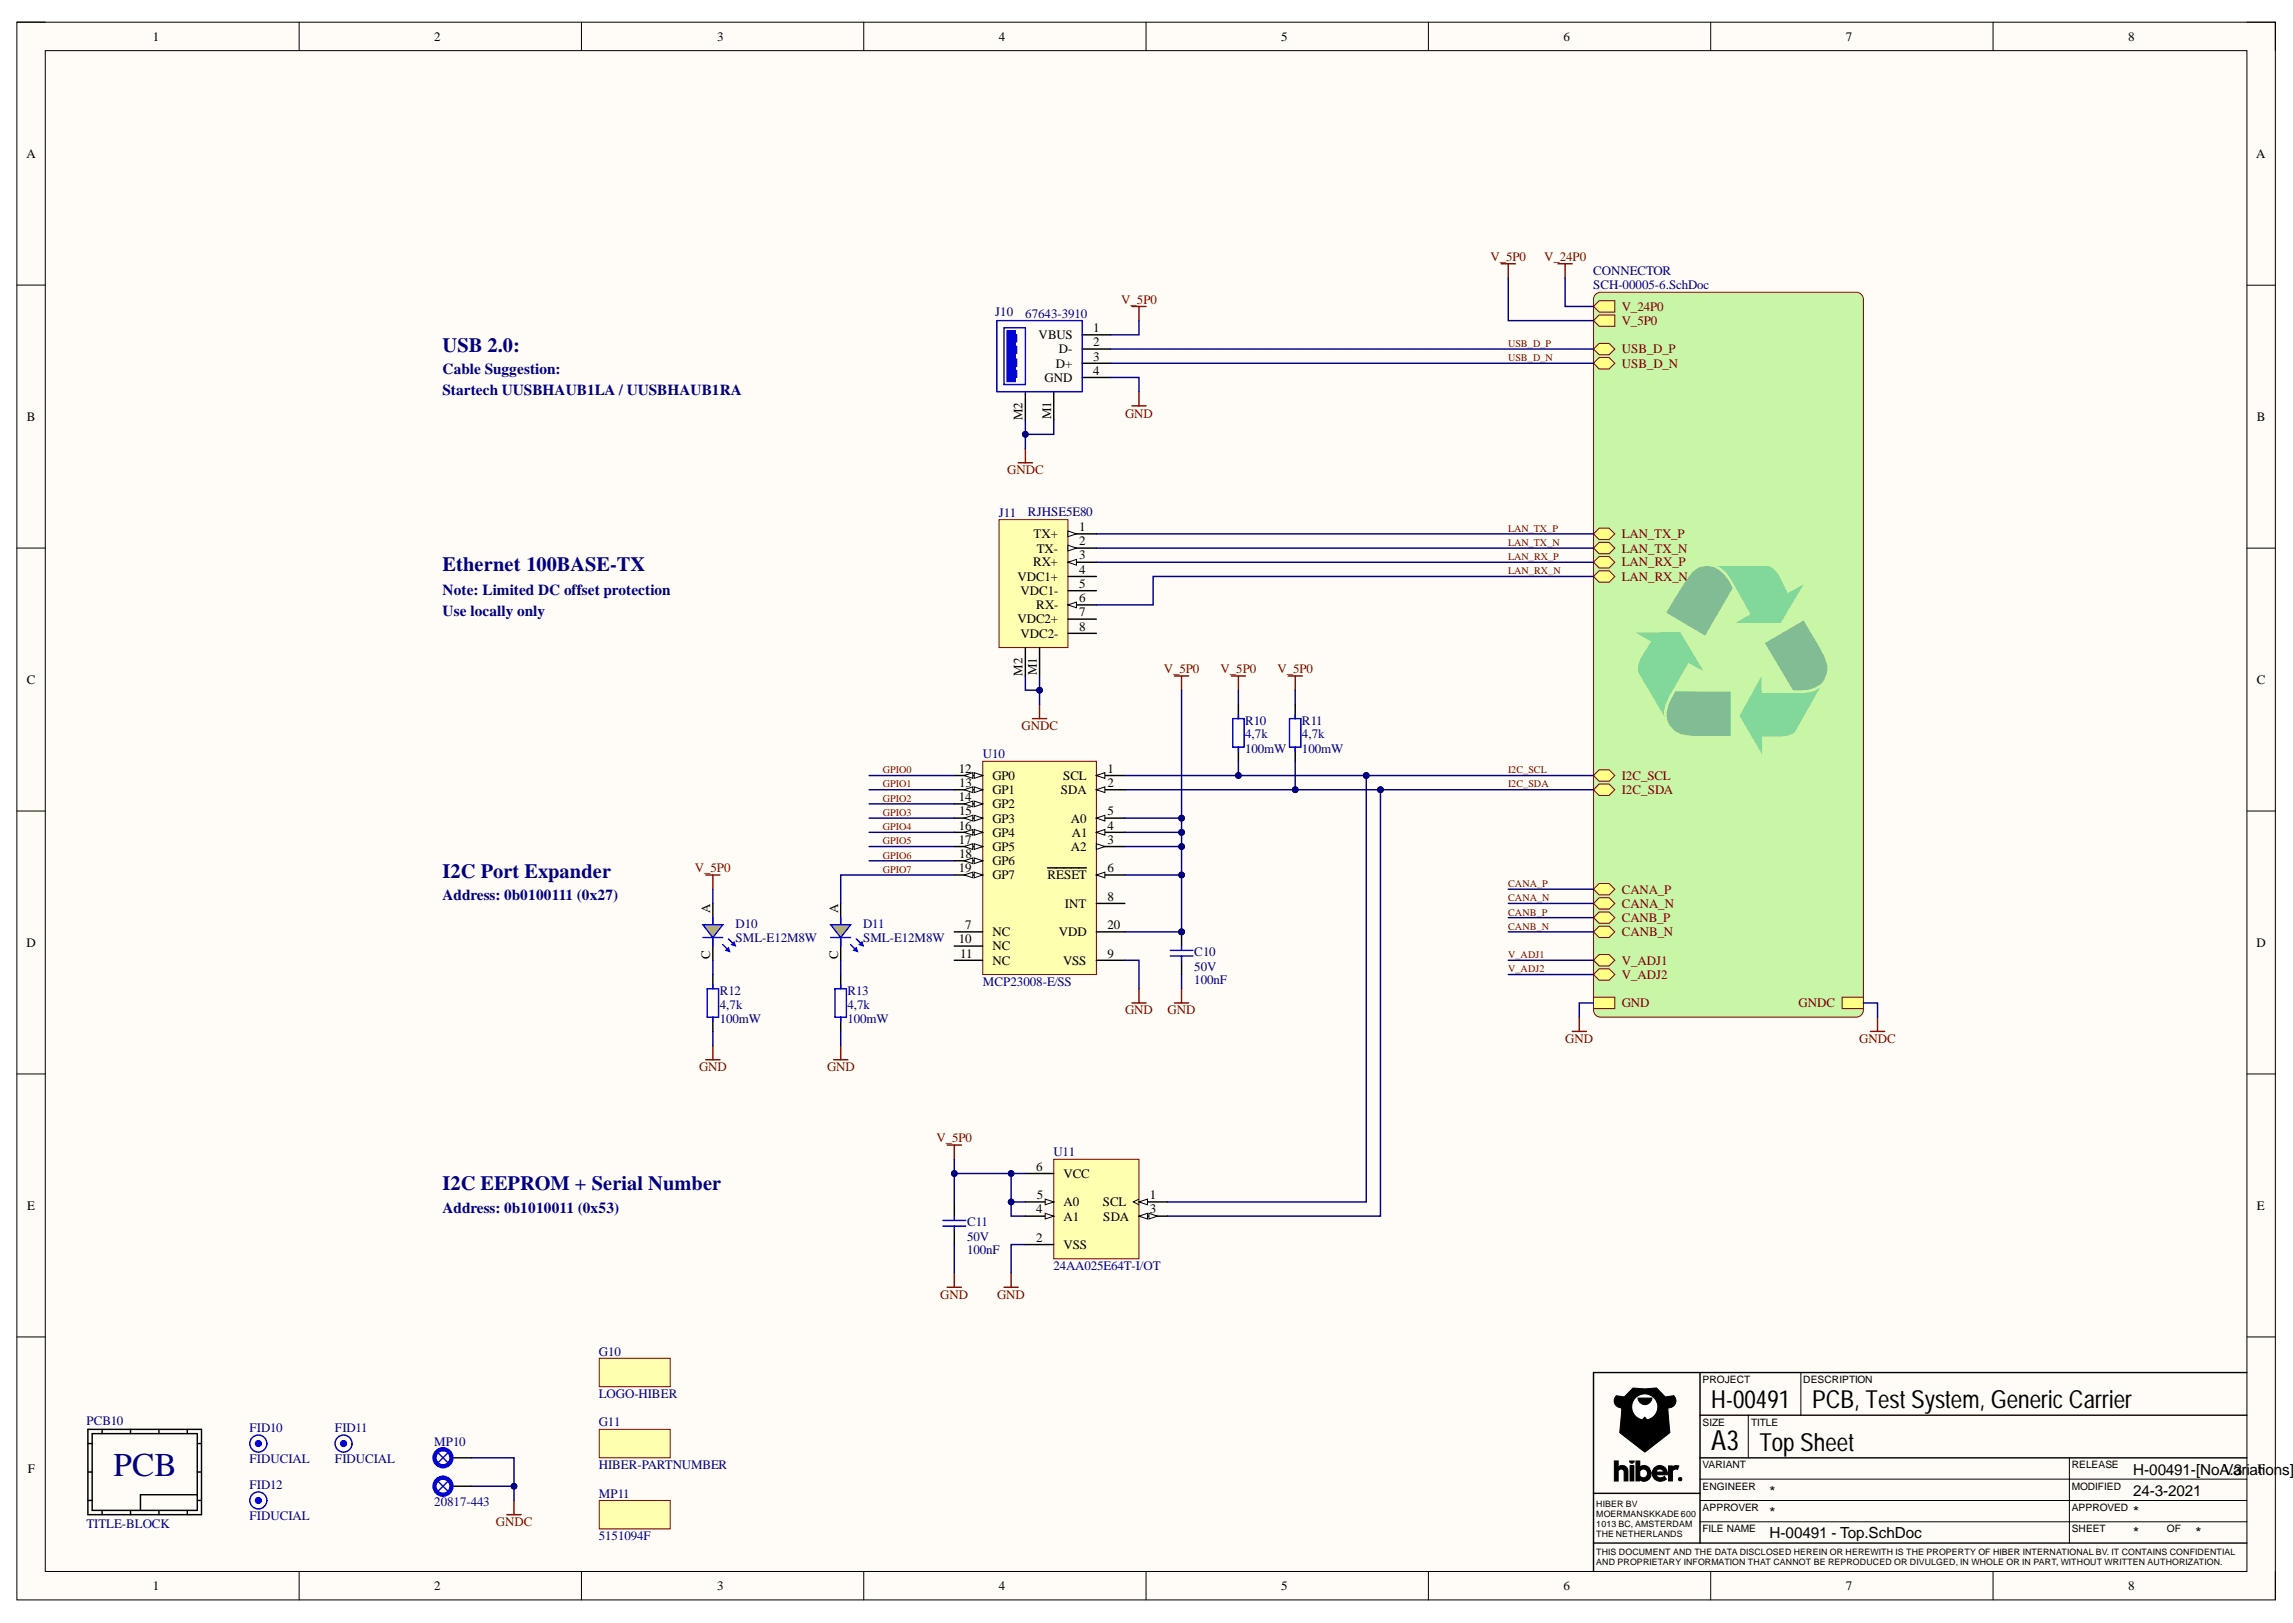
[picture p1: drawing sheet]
<svg xmlns="http://www.w3.org/2000/svg" width="420mm" height="297mm" viewBox="0 0 420 297" stroke-linecap="round" stroke-linejoin="round" font-family="sans-serif">
<defs><g id="words">
<text font-size="6.1" fill="#000080" x="20.8" y="270.2">PCB</text>
<text font-size="5.1" x="313.3" y="265.5">A3</text>
<g font-size="4.6">
<text x="313.3" y="257.8">H-00491</text>
<text x="331.8" y="257.8">PCB, Test System, Generic Carrier</text>
<text x="322.1" y="265.5">TopSheet</text>
</g>
<g font-size="3.7" fill="#000080">
<text x="81" y="64.4">USB 2.0:</text>
<text x="81" y="104.5">Ethernet 100BASE-TX</text>
<text x="81" y="160.6">I2C Port Expander</text>
<text x="81" y="217.8">I2C EEPROM + Serial Number</text>
</g>
<g font-size="2.8" fill="#000080">
<text x="81" y="68.5">Cable Suggestion:</text>
<text x="81" y="72.4">Startech UUSBHAUB1LA / UUSBHAUB1RA</text>
<text x="81" y="108.8">Note: Limited DC offset protection</text>
<text x="81" y="112.7">Use locally only</text>
<text x="81" y="164.8">Address: 0b0100111 (0x27)</text>
<text x="81" y="222">Address: 0b1010011 (0x53)</text>
</g>
<g font-size="2.8">
<text x="390.5" y="269.9">H-00491-[NoA.3</text>
<text x="407.1" y="269.9">Variations]-</text>
<text x="324" y="274">*</text>
<text x="390.5" y="273.8">24-3-2021</text>
<text x="324" y="281.5">H-00491 - Top.SchDoc</text>
<text x="324" y="277.9">*</text>
<text x="390.5" y="277.6">*</text>
<text x="390.5" y="281.5">*</text>
<text x="402" y="281.5">*</text>
</g>
<g font-size="2.4">
<text x="28" y="7.4">1</text>
<text x="79.5" y="7.4">2</text>
<text x="131.3" y="7.4">3</text>
<text x="182.9" y="7.4">4</text>
<text x="234.6" y="7.4">5</text>
<text x="286.2" y="7.4">6</text>
<text x="337.9" y="7.4">7</text>
<text x="389.6" y="7.4">8</text>
<text x="4.8" y="28.9">A</text>
<text x="413" y="28.9">A</text>
<text x="190.2" y="62.1">VBUS</text>
<text x="193.9" y="64.7">D-</text>
<text x="200.1" y="60.8">1</text>
<text x="200.1" y="63.4">2</text>
<text x="191.3" y="69.9">GND</text>
<text x="193.3" y="67.3">D+</text>
<text x="200.1" y="66">3</text>
<text x="200.1" y="68.5">4</text>
<text x="4.9" y="77">B</text>
<text x="187.2" y="76.9" transform="rotate(-90 187.2 76.9)">M2</text>
<text x="192.4" y="76.8" transform="rotate(-90 192.4 76.8)">M1</text>
<text x="413.2" y="77">B</text>
<text x="189.2" y="98.5">TX+</text>
<text x="189.8" y="101.1">TX-</text>
<text x="197.6" y="97.2">1</text>
<text x="197.6" y="99.8">2</text>
<text x="186.3" y="106.3">VDC1+</text>
<text x="189.1" y="103.7">RX+</text>
<text x="197.6" y="102.4">3</text>
<text x="197.6" y="105">4</text>
<text x="197.6" y="107.6">5</text>
<text x="186.9" y="108.9">VDC1-</text>
<text x="189.7" y="111.5">RX-</text>
<text x="197.6" y="110.2">6</text>
<text x="197.6" y="112.8">7</text>
<text x="186.3" y="114.1">VDC2+</text>
<text x="186.9" y="116.7">VDC2-</text>
<text x="197.6" y="115.4">8</text>
<text x="4.9" y="125.2">C</text>
<text x="187.2" y="123.7" transform="rotate(-90 187.2 123.7)">M2</text>
<text x="189.8" y="123.6" transform="rotate(-90 189.8 123.6)">M1</text>
<text x="413.2" y="125.2">C</text>
<text x="175.5" y="141.4">12</text>
<text x="181.7" y="142.8">GP0</text>
<text x="194.6" y="142.8">SCL</text>
<text x="202.8" y="141.4">1</text>
<text x="175.5" y="146.7">14</text>
<text x="175.6" y="144">13</text>
<text x="175.6" y="149.2">15</text>
<text x="181.7" y="145.3">GP1</text>
<text x="181.7" y="147.9">GP2</text>
<text x="194.2" y="145.3">SDA</text>
<text x="202.8" y="149.2">5</text>
<text x="202.8" y="144">2</text>
<text x="175.5" y="151.8">16</text>
<text x="175.5" y="154.4">17</text>
<text x="181.7" y="150.5">GP3</text>
<text x="181.7" y="153.2">GP4</text>
<text x="181.7" y="155.7">GP5</text>
<text x="196.1" y="155.7">A2</text>
<text x="196.1" y="150.5">A0</text>
<text x="196.2" y="153.2">A1</text>
<text x="202.8" y="154.4">3</text>
<text x="202.8" y="151.8">4</text>
<text x="175.5" y="159.6">19</text>
<text x="175.6" y="157.1">18</text>
<text x="181.7" y="158.3">GP6</text>
<text x="181.7" y="161">GP7</text>
<text x="191.8" y="161">RESET</text>
<text x="202.8" y="159.6">6</text>
<text x="130" y="167.1" transform="rotate(-90 130 167.1)">A</text>
<text x="153.4" y="167.1" transform="rotate(-90 153.4 167.1)">A</text>
<text x="195" y="166.1">INT</text>
<text x="202.8" y="164.8">8</text>
<text x="4.8" y="173.3">D</text>
<text x="175.5" y="172.6">10</text>
<text x="176.7" y="170">7</text>
<text x="181.7" y="171.4">NC</text>
<text x="181.7" y="173.9">NC</text>
<text x="193.9" y="171.4">VDD</text>
<text x="202.8" y="170">20</text>
<text x="413.1" y="173.3">D</text>
<text x="130" y="175.4" transform="rotate(-90 130 175.4)">C</text>
<text x="153.4" y="175.4" transform="rotate(-90 153.4 175.4)">C</text>
<text x="175.8" y="175.3">11</text>
<text x="181.7" y="176.5">NC</text>
<text x="194.6" y="176.5">VSS</text>
<text x="202.8" y="175.3">9</text>
<text x="189.7" y="214.3">6</text>
<text x="194.7" y="215.5">VCC</text>
<text x="5" y="221.5">E</text>
<text x="189.8" y="219.4">5</text>
<text x="194.7" y="220.8">A0</text>
<text x="201.9" y="220.8">SCL</text>
<text x="210.5" y="219.4">1</text>
<text x="413.2" y="221.5">E</text>
<text x="189.7" y="227.3">2</text>
<text x="189.7" y="222.1">4</text>
<text x="194.7" y="223.4">A1</text>
<text x="202" y="223.4">SDA</text>
<text x="210.5" y="222.1">3</text>
<text x="194.7" y="228.6">VSS</text>
<text x="5.1" y="269.5">F</text>
<text x="413.3" y="269.5">F</text>
<text x="28" y="291">1</text>
<text x="79.5" y="291">2</text>
<text x="131.3" y="291">3</text>
<text x="182.9" y="291">4</text>
<text x="234.6" y="291">5</text>
<text x="286.2" y="291">6</text>
<text x="337.9" y="291">7</text>
<text x="389.6" y="291">8</text>
</g>
<g font-size="2.4" fill="#800000">
<text x="272.9" y="47.7">V_5P0</text>
<text x="282.7" y="47.7">V_24P0</text>
<text x="205.3" y="55.6">V_5P0</text>
<text x="296.9" y="59.5">V_5P0</text>
<text x="296.9" y="56.9">V_24P0</text>
<text x="296.9" y="64.7">USB_D_P</text>
<text x="296.9" y="67.3">USB_D_N</text>
<text x="206" y="76.4">GND</text>
<text x="184.4" y="86.8">GNDC</text>
<text x="296.9" y="98.5">LAN_TX_P</text>
<text x="296.9" y="101.1">LAN_TX_N</text>
<text x="296.9" y="103.7">LAN_RX_P</text>
<text x="296.9" y="106.3">LAN_RX_N</text>
<text x="213.1" y="123.2">V_5P0</text>
<text x="223.5" y="123.2">V_5P0</text>
<text x="233.9" y="123.2">V_5P0</text>
<text x="187" y="133.6">GNDC</text>
<text x="296.9" y="142.8">I2C_SCL</text>
<text x="296.9" y="145.3">I2C_SDA</text>
<text x="127.2" y="159.6">V_5P0</text>
<text x="296.9" y="163.6">CANA_P</text>
<text x="296.9" y="166.1">CANA_N</text>
<text x="296.9" y="168.7">CANB_P</text>
<text x="296.9" y="171.4">CANB_N</text>
<text x="296.9" y="176.5">V_ADJ1</text>
<text x="296.9" y="179.1">V_ADJ2</text>
<text x="206" y="185.7">GND</text>
<text x="213.8" y="185.7">GND</text>
<text x="296.9" y="184.3">GND</text>
<text x="329.3" y="184.3">GNDC</text>
<text x="286.6" y="190.8">GND</text>
<text x="340.4" y="190.8">GNDC</text>
<text x="128" y="196.1">GND</text>
<text x="151.4" y="196.1">GND</text>
<text x="171.5" y="209">V_5P0</text>
<text x="172.1" y="237.7">GND</text>
<text x="182.5" y="237.7">GND</text>
<text x="90.8" y="279.3">GNDC</text>
</g>
<g font-size="2.4" fill="#000080">
<text x="291.7" y="50.4">CONNECTOR</text>
<text x="291.7" y="53">SCH-00005-6.SchDoc</text>
<text x="182.2" y="57.9">J10</text>
<text x="187.7" y="58.1">67643-3910</text>
<text x="182.9" y="94.6">J11</text>
<text x="188.2" y="94.4">RJHSE5E80</text>
<text x="228" y="135.1">4,7k</text>
<text x="228" y="137.8">100mW</text>
<text x="228" y="132.6">R10</text>
<text x="238.4" y="135.1">4,7k</text>
<text x="238.4" y="137.8">100mW</text>
<text x="238.4" y="132.6">R11</text>
<text x="179.9" y="138.8">U10</text>
<text x="134.7" y="169.8">D10</text>
<text x="134.7" y="172.4">SML-E12M8W</text>
<text x="158" y="169.8">D11</text>
<text x="158" y="172.4">SML-E12M8W</text>
<text x="218.7" y="177.6">50V</text>
<text x="218.7" y="175">C10</text>
<text x="131.8" y="184.6">4,7k</text>
<text x="131.8" y="182">R12</text>
<text x="155.1" y="184.6">4,7k</text>
<text x="155.1" y="182">R13</text>
<text x="179.9" y="180.4">MCP23008-E/SS</text>
<text x="218.7" y="180.2">100nF</text>
<text x="131.8" y="187.2">100mW</text>
<text x="155.1" y="187.2">100mW</text>
<text x="192.9" y="211.6">U11</text>
<text x="177" y="227">50V</text>
<text x="177" y="224.4">C11</text>
<text x="177" y="229.6">100nF</text>
<text x="192.9" y="232.5">24AA025E64T-I/OT</text>
<text x="109.6" y="248.1">G10</text>
<text x="109.6" y="255.9">LOGO-HIBER</text>
<text x="15.8" y="260.8">PCB10</text>
<text x="45.7" y="262.2">FID10</text>
<text x="61.3" y="262.2">FID11</text>
<text x="109.6" y="261.1">G11</text>
<text x="45.7" y="267.8">FIDUCIAL</text>
<text x="61.3" y="267.8">FIDUCIAL</text>
<text x="79.5" y="264.7">MP10</text>
<text x="109.6" y="268.9">HIBER-PARTNUMBER</text>
<text x="45.7" y="272.6">FID12</text>
<text x="79.5" y="275.7">20817-443</text>
<text x="109.6" y="274.1">MP11</text>
<text x="15.8" y="279.6">TITLE-BLOCK</text>
<text x="45.7" y="278.2">FIDUCIAL</text>
<text x="109.6" y="281.9">5151094F</text>
</g>
<g font-size="1.9" fill="#800000">
<text x="276.1" y="63.5">USB_D_P</text>
<text x="276.1" y="66.1">USB_D_N</text>
<text x="276.1" y="97.3">LAN_TX_P</text>
<text x="276.1" y="99.9">LAN_TX_N</text>
<text x="276.1" y="102.5">LAN_RX_P</text>
<text x="276.1" y="105.1">LAN_RX_N</text>
<text x="161.6" y="141.5">GPIO0</text>
<text x="276.1" y="141.5">I2C_SCL</text>
<text x="161.6" y="144.1">GPIO1</text>
<text x="161.6" y="146.7">GPIO2</text>
<text x="161.6" y="149.4">GPIO3</text>
<text x="276.1" y="144.1">I2C_SDA</text>
<text x="161.6" y="151.9">GPIO4</text>
<text x="161.6" y="154.5">GPIO5</text>
<text x="161.6" y="157.1">GPIO6</text>
<text x="161.6" y="159.8">GPIO7</text>
<text x="276.1" y="162.3">CANA_P</text>
<text x="276.1" y="164.9">CANA_N</text>
<text x="276.1" y="167.6">CANB_P</text>
<text x="276.1" y="170.2">CANB_N</text>
<text x="276.1" y="175.3">V_ADJ1</text>
<text x="276.1" y="178">V_ADJ2</text>
</g>
<g font-size="1.9">
<text x="311.7" y="253.1">PROJECT</text>
<text x="330.1" y="253.1">DESCRIPTION</text>
<text x="311.7" y="261">SIZE</text>
<text x="320.6" y="261">TITLE</text>
<text x="311.7" y="268.8">VARIANT</text>
<text x="379.3" y="268.8">RELEASE</text>
<text x="311.7" y="272.7">ENGINEER</text>
<text x="379.3" y="272.7">MODIFIED</text>
<text x="311.7" y="280.4">FILE NAME</text>
<text x="311.7" y="276.5">APPROVER</text>
<text x="379.3" y="280.4">SHEET</text>
<text x="379.3" y="276.5">APPROVED</text>
<text x="396.7" y="280.4">OF</text>
</g>
<g font-size="1.6">
<text x="292.3" y="275.8">HIBER BV</text>
<text x="292.3" y="277.6">MOERMANSKKADE 600</text>
<text x="292.3" y="279.4">1013 BC, AMSTERDAM</text>
<text x="292.3" y="281.3">THE NETHERLANDS</text>
<text x="292.3" y="284.7">THIS DOCUMENT AND THE DATA DISCLOSED HEREIN OR HEREWITH IS THE PROPERTY OF HIBER INTERNATIONAL BV. IT CONTAINS CONFIDENTIAL</text>
<text x="292.3" y="286.4">AND PROPRIETARY INFORMATION THAT CANNOT BE REPRODUCED OR DIVULGED, IN WHOLE OR IN PART, WITHOUT WRITTEN AUTHORIZATION.</text>
</g>
</g></defs>
<path d="M3.1 4.1h413.5v288.7h-413.5z" fill-rule="evenodd" fill="#fffcf8"/>
<path d="M3.1 4.1h413.5v288.7h-413.5z" fill="none" stroke="#000" stroke-width=".18"/>
<path d="M8.3 9.3h403.1v278.3h-403.1z" fill-rule="evenodd" fill="#fffcf8"/>
<g fill="none" stroke="#000" stroke-width=".18">
<path d="M3.1 4h5.2M8.3 9.3h403.1v278.3h-403.1zM54.8 4v5.3M106.5 4v5.3M158.1 4v5.3M209.8 4.1v5.2M261.5 4.1v5.2M313.2 4.1v5.2M364.9 4.1v5.2M411.4 4.1h5.2v5.2M3.1 52.2h5.2M411.4 52.2h5.2"/>
<path d="M3.1 100.3h5.2M411.4 100.3h5.2M3.1 148.4h5.2M411.4 148.4h5.2M3.1 196.6h5.2M411.4 196.6h5.2M3.1 244.7h5.2M411.4 244.7h5.2M54.8 287.6v5.2M106.5 287.6v5.2M158.1 287.6v5.2M209.8 287.6v5.2"/>
<path d="M261.5 287.6v5.2M313.2 287.6v5.2M364.9 287.6v5.2M416.6 287.6v5.2"/>
<circle cx="307.6" cy="270.7" r=".31"/>
</g>
<circle cx="307.6" cy="270.7" r=".31" fill="#000"/>
<circle cx="307.6" cy="270.7" r=".26" fill="#fff"/>
<g fill="none" stroke="#000" stroke-width=".18">
<path d="M295.6 267.4h.7v1.1a1.08 1.08 0 0 1 1.1-.2 1.08 1.08 0 0 1 .6 1v1.7h-.7v-1.6a.56 .56 0 0 0-.4-.5 .56 .56 0 0 0-.6 .3v1.9h-.7zM298.4 267.4h.8a.42 .42 0 0 1-.4 .4 .42 .42 0 0 1-.4-.4zM298.4 268.3h.7v2.7h-.7zM299.5 267.4h.7v1.1l.7-.3 .6 .1 .4 .3 .4 .9a1.3 1.3 0 0 1-.6 1.4 1.3 1.3 0 0 1-1.5-.1v.2h-.7zM302.9 268.6a1.41 1.41 0 0 1 1.6-.2 1.41 1.41 0 0 1 .8 1.5h-2.1a.92 .92 0 0 0 1.5 .3l.4 .5a1.52 1.52 0 0 1-2.1 0 1.52 1.52 0 0 1-.1-2.1zM311.2 270.7h100.2M311.2 274.6h100.2M378.9 266.8v11.7"/>
<circle cx="307.6" cy="270.7" r=".26"/>
</g>
<g fill="#000">
<path d="M295.6 267.4h.7v1.1a1.08 1.08 0 0 1 1.1-.2 1.08 1.08 0 0 1 .6 1v1.7h-.7v-1.6a.56 .56 0 0 0-.4-.5 .56 .56 0 0 0-.6 .3v1.9h-.7z" fill-rule="evenodd"/>
<path d="M298.4 267.4h.8a.42 .42 0 0 1-.4 .4 .42 .42 0 0 1-.4-.4z" fill-rule="evenodd"/>
<path d="M298.4 268.3h.7v2.7h-.7z" fill-rule="evenodd"/>
<path d="M299.5 267.4h.7v1.1l.7-.3 .6 .1 .4 .3 .4 .9a1.3 1.3 0 0 1-.6 1.4 1.3 1.3 0 0 1-1.5-.1v.2h-.7z" fill-rule="evenodd"/>
<path d="M302.9 268.6a1.41 1.41 0 0 1 1.6-.2 1.41 1.41 0 0 1 .8 1.5h-2.1a.92 .92 0 0 0 1.5 .3l.4 .5a1.52 1.52 0 0 1-2.1 0 1.52 1.52 0 0 1-.1-2.1z" fill-rule="evenodd"/>
</g>
<path d="M291.7 251.2v36.4M311.2 251.2v31.2M291.7 273.3h19.5" fill="none" stroke="#000" stroke-width=".26"/>
<path d="M291.7 251.2h119.7M311.2 259h100.2M311.2 266.8h100.2" fill="none" stroke="#000" stroke-width=".25"/>
<path d="M300.4 269.1a.76 .76 0 0 1 1.1 .1 .76 .76 0 0 1-.2 1.1 .76 .76 0 0 1-1.1-.2v-.8z" fill-rule="evenodd" fill="#fff"/>
<path d="M300.4 269.1a.76 .76 0 0 1 1.1 .1 .76 .76 0 0 1-.2 1.1 .76 .76 0 0 1-1.1-.2v-.8z" fill="none" stroke="#000" stroke-width=".18"/>
<path d="M303.4 269a.73 .73 0 0 1 1.2 .4h-1.4z" fill-rule="evenodd" fill="#fff"/>
<path d="M295.9 255.4l1.5 .3 1.6-1.7a14.4 14.4 0 0 0 4.3 0l1.6 1.7 1.4-.2a1.14 1.14 0 0 1 .1 1.8l-.4 .2-.7 .1 .4 4.6-4.6 3.6-4.6-3.6 .4-4.5a1.44 1.44 0 0 1-1.4-1.2l.2-.7zM303.4 269a.73 .73 0 0 1 1.2 .4h-1.4zM305.5 268.3h.6v.3l.7-.4 .6 .1-.3 .6h-.4l-.5 .3v1.8h-.7z" fill="none" stroke="#000" stroke-width=".18"/>
<g fill="#000">
<path d="M295.9 255.4l1.5 .3 1.6-1.7a14.4 14.4 0 0 0 4.3 0l1.6 1.7 1.4-.2a1.14 1.14 0 0 1 .1 1.8l-.4 .2-.7 .1 .4 4.6-4.6 3.6-4.6-3.6 .4-4.5a1.44 1.44 0 0 1-1.4-1.2l.2-.7z" fill-rule="evenodd"/>
<path d="M305.5 268.3h.6v.3l.7-.4 .6 .1-.3 .6h-.4l-.5 .3v1.8h-.7z" fill-rule="evenodd"/>
</g>
<path d="M299.5 255.7a2.38 2.38 0 0 1 3.8 .7 2.38 2.38 0 0 1-1.8 3.4l-.4-.4-.3 .4a2.35 2.35 0 0 1-2-1.6 2.35 2.35 0 0 1 .7-2.5z" fill-rule="evenodd" fill="#fff"/>
<path d="M299.5 255.7a2.38 2.38 0 0 1 3.8 .7 2.38 2.38 0 0 1-1.8 3.4l-.4-.4-.3 .4a2.35 2.35 0 0 1-2-1.6 2.35 2.35 0 0 1 .7-2.5zM299.9 255.9h2.5a1.28 1.28 0 0 1-1.2 1.2 1.28 1.28 0 0 1-1.3-1.2zM307.5 270.5l.2 .1v.3l-.1-.1-.1 .1z" fill="none" stroke="#000" stroke-width=".18"/>
<g fill="#000">
<path d="M299.9 255.9h2.5a1.28 1.28 0 0 1-1.2 1.2 1.28 1.28 0 0 1-1.3-1.2z" fill-rule="evenodd"/>
<path d="M307.5 270.5l.2 .1v.3l-.1-.1-.1 .1z" fill-rule="evenodd"/>
</g>
<path d="M307.6 270.6v.1z" fill-rule="evenodd" fill="#fff"/>
<path d="M320.1 259v7.8M329.7 251.2v7.8M307.6 270.6v.1zM311.2 278.5h100.2M378.9 278.5v3.9" fill="none" stroke="#000" stroke-width=".18"/>
<path d="M291.7 282.4h119.7" fill="none" stroke="#000" stroke-width=".25"/>
<g fill="none" stroke="#00f" stroke-width=".26">
<path d="M48.9 264.2a1.56 1.56 0 0 0-2.2-1.4 1.56 1.56 0 0 0-.5 2.5 1.56 1.56 0 0 0 2.6-.6l.1-.5M64.5 264.2a1.56 1.56 0 0 0-2.2-1.4 1.56 1.56 0 0 0-.5 2.6 1.56 1.56 0 0 0 2.6-.7l.1-.5M80.1 271l2 2M80.1 265.8l2 2M82.1 271l-2 2M82.1 265.8l-2 2"/>
<circle cx="47.3" cy="274.6" r="1.56"/>
</g>
<g fill="none" stroke="#00f" stroke-width=".78">
<circle cx="47.3" cy="264.2" r=".26"/>
<circle cx="47.3" cy="274.6" r=".26"/>
<circle cx="62.9" cy="264.2" r=".26"/>
<circle cx="81.1" cy="266.8" r="1.56"/>
<circle cx="81.1" cy="272" r="1.56"/>
</g>
<g fill="none" stroke="#000" stroke-width=".26">
<path d="M16.1 261.6h20.8v15.6h-20.8zM16.1 269.4h.8M16.1 264.2h.8M16.1 274.6h.8M16.9 262.4h19.2v14h-19.2zM18.7 261.6v.8M18.7 276.4v.8M23.9 261.6v.8M23.9 276.4v.8M29.1 261.6v.8M29.1 276.4v.8M34.3 261.6v.8"/>
<path d="M34.3 276.4v.8M36.1 269.4h.8M36.1 264.2h.8M36.1 274.6h.8M36.1 273.6h-10.4v2.8M82.4 272h3.9M82.4 266.8h3.9"/>
</g>
<path d="M292.3 53.7l.7-.2h46.9a1.31 1.31 0 0 1 1.3 1.3v130.1a1.31 1.31 0 0 1-1.3 1.3h-46.9a1.3 1.3 0 0 1-1.3-1.3v-130.1l.1-.4z" fill="#c8f6a6"/>
<path d="M292.3 53.7l.7-.2h46.9a1.31 1.31 0 0 1 1.3 1.3v130.1a1.31 1.31 0 0 1-1.3 1.3h-46.9a1.3 1.3 0 0 1-1.3-1.3v-130.1l.1-.4z" fill="none" stroke="#800000" stroke-width=".18"/>
<path d="M314.2 103.6l9.7 .1a3.4 3.4 0 0 1 1.9 1.9l1.5 3 2.9-1.7-4.2 7.1h-8.2l2.7-1.6-3.4-6.1a5 5 0 0 0-2.9-2.7z" fill="#82d79a"/>
<path d="M309.8 104.7a3.8 3.8 0 0 1 5.9 .5 7.2 7.2 0 0 1 1.5 2.5l-5 8.6-7.1-4.2 1.5-2.6a29.4 29.4 0 0 1 3.2-4.8z" fill="#82bc95"/>
<path d="M322.5 123.8v3.1h4.5a12.4 12.4 0 0 0 5.6-.6l.7-.6-4.7 8.3a3.9 3.9 0 0 1-2.6 .8h-3.4v3.2l-4.1-7z" fill="#82d79a"/>
<path d="M323.1 117.7l7.1-4.1 1.6 2.6a16.8 16.8 0 0 1 2.7 5.6 3.9 3.9 0 0 1-3.4 4.4l-2.8 .2z" fill="#82bc95"/>
<path d="M299.5 115.8l8.1-.1 4.3 7.1-2.8-1.5-3.5 6.1a5.3 5.3 0 0 0-.9 3.6l.1 .2-4.9-8.2v-.4a2.96 2.96 0 0 1 .4-1.9l2-3.3z" fill="#82d79a"/>
<path d="M306.7 126.5l10.2 .1v8.1a46.9 46.9 0 0 1-8.9-.3 3.8 3.8 0 0 1-2.6-5.2z" fill="#82bc95"/>
<path d="M292.8 96.7h1.8l1 1-1 1h-1.8l-1.1-1z" fill-rule="evenodd" fill="#ffff80"/>
<path d="M292.8 96.7h1.8l1 1-1 1h-1.8l-1.1-1z" fill="none" stroke="#800000" stroke-width=".18"/>
<path d="M292.8 99.3h1.8l1 1-1 1h-1.8l-1.1-1z" fill-rule="evenodd" fill="#ffff80"/>
<path d="M292.8 99.3h1.8l1 1-1 1h-1.8l-1.1-1z" fill="none" stroke="#800000" stroke-width=".18"/>
<path d="M292.8 101.9h1.8l1 1-1 1.1h-1.8l-1.1-1.1z" fill-rule="evenodd" fill="#ffff80"/>
<path d="M292.8 101.9h1.8l1 1-1 1.1h-1.8l-1.1-1.1z" fill="none" stroke="#800000" stroke-width=".18"/>
<path d="M292.8 104.5h1.8l1 1-1 1.1h-1.8l-1.1-1.1z" fill-rule="evenodd" fill="#ffff80"/>
<path d="M292.8 104.5h1.8l1 1-1 1.1h-1.8l-1.1-1.1z" fill="none" stroke="#800000" stroke-width=".18"/>
<path d="M292.8 62.8h1.8l1 1.1-1 1h-1.8l-1.1-1z" fill-rule="evenodd" fill="#ffff80"/>
<path d="M292.8 62.8h1.8l1 1.1-1 1h-1.8l-1.1-1z" fill="none" stroke="#800000" stroke-width=".18"/>
<path d="M292.8 65.4h1.8l1 1.1-1 1h-1.8l-1.1-1z" fill-rule="evenodd" fill="#ffff80"/>
<path d="M292.8 65.4h1.8l1 1.1-1 1h-1.8l-1.1-1z" fill="none" stroke="#800000" stroke-width=".18"/>
<path d="M292.8 140.9h1.8l1 1-1 1.1h-1.8l-1.1-1.1z" fill-rule="evenodd" fill="#ffff80"/>
<path d="M292.8 140.9h1.8l1 1-1 1.1h-1.8l-1.1-1.1z" fill="none" stroke="#800000" stroke-width=".18"/>
<path d="M292.8 143.5h1.8l1 1-1 1.1h-1.8l-1.1-1.1z" fill-rule="evenodd" fill="#ffff80"/>
<path d="M292.8 143.5h1.8l1 1-1 1.1h-1.8l-1.1-1.1z" fill="none" stroke="#800000" stroke-width=".18"/>
<path d="M292.8 174.7h1.8l1 1.1-1 1h-1.8l-1.1-1z" fill-rule="evenodd" fill="#ffff80"/>
<path d="M292.8 174.7h1.8l1 1.1-1 1h-1.8l-1.1-1z" fill="none" stroke="#800000" stroke-width=".18"/>
<path d="M292.8 177.3h1.8l1 1.1-1 1h-1.8l-1.1-1z" fill-rule="evenodd" fill="#ffff80"/>
<path d="M292.8 177.3h1.8l1 1.1-1 1h-1.8l-1.1-1z" fill="none" stroke="#800000" stroke-width=".18"/>
<path d="M292.8 57.6h2.8v2.1h-2.8l-1.1-1z" fill-rule="evenodd" fill="#ffff80"/>
<path d="M292.8 57.6h2.8v2.1h-2.8l-1.1-1z" fill="none" stroke="#800000" stroke-width=".18"/>
<path d="M292.8 55h2.8v2.1h-2.8l-1.1-1z" fill-rule="evenodd" fill="#ffff80"/>
<path d="M292.8 55h2.8v2.1h-2.8l-1.1-1z" fill="none" stroke="#800000" stroke-width=".18"/>
<path d="M291.7 182.5h3.9v2.1h-3.9z" fill-rule="evenodd" fill="#ffff80"/>
<path d="M291.7 182.5h3.9v2.1h-3.9z" fill="none" stroke="#800000" stroke-width=".18"/>
<path d="M292.8 161.7h1.8l1 1-1 1.1h-1.8l-1.1-1.1z" fill-rule="evenodd" fill="#ffff80"/>
<path d="M292.8 161.7h1.8l1 1-1 1.1h-1.8l-1.1-1.1z" fill="none" stroke="#800000" stroke-width=".18"/>
<path d="M292.8 164.3h1.8l1 1-1 1.1h-1.8l-1.1-1.1z" fill-rule="evenodd" fill="#ffff80"/>
<path d="M292.8 164.3h1.8l1 1-1 1.1h-1.8l-1.1-1.1z" fill="none" stroke="#800000" stroke-width=".18"/>
<path d="M292.8 166.9h1.8l1 1-1 1.1h-1.8l-1.1-1.1z" fill-rule="evenodd" fill="#ffff80"/>
<path d="M292.8 166.9h1.8l1 1-1 1.1h-1.8l-1.1-1.1z" fill="none" stroke="#800000" stroke-width=".18"/>
<path d="M292.8 169.5h1.8l1 1-1 1.1h-1.8l-1.1-1.1z" fill-rule="evenodd" fill="#ffff80"/>
<path d="M292.8 169.5h1.8l1 1-1 1.1h-1.8l-1.1-1.1z" fill="none" stroke="#800000" stroke-width=".18"/>
<path d="M337.3 182.5h3.9v2.1h-3.9z" fill-rule="evenodd" fill="#ffff80"/>
<path d="M337.3 182.5h3.9v2.1h-3.9z" fill="none" stroke="#800000" stroke-width=".18"/>
<path d="M207.2 74.3h2.6M208.5 71.7v2.6M287.8 188.8h2.6M289.1 186.2v2.6M173.4 235.6h2.6M174.7 233v2.6M183.8 235.6h2.6M185.1 233v2.6" fill="none" stroke="#800000" stroke-width=".26"/>
<path d="M226.7 128.9v2.6M226.7 136.7v2.6M237.1 128.9v2.6M237.1 136.7v2.6M174.7 220v2.6M174.7 225.2v2.6" fill="none" stroke="#000" stroke-width=".26"/>
<path d="M225.7 131.5h2.1v5.2h-2.1zM226.7 130.7v.8M226.7 136.7v.8M236.1 131.5h2.1v5.2h-2.1zM237.1 130.7v.8M237.1 136.7v.8M172.6 224.4h4.2M172.6 223.4h4.2M174.7 222.6v.8M174.7 224.4v.8" fill="none" stroke="#00f" stroke-width=".26"/>
<path d="M192.9 212.2h15.6v18.2h-15.6z" fill-rule="evenodd" fill="#ffffb0"/>
<path d="M192.9 212.2h15.6v18.2h-15.6z" fill="none" stroke="#800000" stroke-width=".18"/>
<path d="M208.5 220h5.2" fill="none" stroke="#000" stroke-width=".26"/>
<path d="M208.5 220l1.6-.5v1z" fill="#f8fcff"/>
<path d="M208.5 220l1.6-.5v1zM208.5 219.5l-1 .5 1 .5" fill="none" stroke="#000" stroke-width=".18"/>
<path d="M187.7 227.8h5.2M208.5 222.6h5.2" fill="none" stroke="#000" stroke-width=".26"/>
<path d="M208.5 222.6l1.6-.5v1z" fill="#f8fcff"/>
<path d="M208.5 222.6l1.6-.5v1z" fill="none" stroke="#000" stroke-width=".18"/>
<path d="M210.3 222.1l1.6 .5-1.6 .5z" fill="#f8fcff"/>
<path d="M210.3 222.1l1.6 .5-1.6 .5z" fill="none" stroke="#000" stroke-width=".18"/>
<path d="M187.7 222.6h5.2" fill="none" stroke="#000" stroke-width=".26"/>
<path d="M191.4 222.1l1.5 .5-1.5 .5z" fill="#f8fcff"/>
<path d="M191.4 222.1l1.5 .5-1.5 .5z" fill="none" stroke="#000" stroke-width=".18"/>
<path d="M187.7 220h5.2" fill="none" stroke="#000" stroke-width=".26"/>
<path d="M191.4 219.5l1.5 .5-1.5 .5z" fill="#f8fcff"/>
<path d="M191.4 219.5l1.5 .5-1.5 .5z" fill="none" stroke="#000" stroke-width=".18"/>
<path d="M187.7 214.8h5.2" fill="none" stroke="#000" stroke-width=".26"/>
<path d="M182.9 95.1h12.6v23.4h-12.6z" fill-rule="evenodd" fill="#ffffb0"/>
<path d="M182.9 95.1h12.6v23.4h-12.6z" fill="none" stroke="#800000" stroke-width=".18"/>
<path d="M195.5 97.7h5.2" fill="none" stroke="#000" stroke-width=".26"/>
<path d="M195.5 97.2l1.6 .5-1.6 .5z" fill="#f8fcff"/>
<path d="M195.5 97.2l1.6 .5-1.6 .5z" fill="none" stroke="#000" stroke-width=".18"/>
<path d="M195.5 100.3h5.2" fill="none" stroke="#000" stroke-width=".26"/>
<path d="M195.5 99.8l1.6 .5-1.6 .5z" fill="#f8fcff"/>
<path d="M195.5 99.8l1.6 .5-1.6 .5z" fill="none" stroke="#000" stroke-width=".18"/>
<path d="M195.5 102.9h5.2" fill="none" stroke="#000" stroke-width=".26"/>
<path d="M195.5 102.9l1.6-.5v1z" fill="#f8fcff"/>
<path d="M195.5 102.9l1.6-.5v1z" fill="none" stroke="#000" stroke-width=".18"/>
<path d="M195.5 105.5h5.2M195.5 108.1h5.2M195.5 110.7h5.2" fill="none" stroke="#000" stroke-width=".26"/>
<path d="M195.5 110.7l1.6-.5v1z" fill="#f8fcff"/>
<path d="M195.5 110.7l1.6-.5v1z" fill="none" stroke="#000" stroke-width=".18"/>
<path d="M187.7 71.7v5.2M192.9 71.7v5.2M198.1 61.3h5.2M198.1 63.9h5.2M198.1 66.5h5.2M198.1 69.1h5.2M187.7 118.5v5.2M190.3 118.5v5.2M195.5 113.3h5.2M195.5 115.9h5.2" fill="none" stroke="#000" stroke-width=".26"/>
<path d="M207.2 56.1h2.6M208.5 56.1v2.6M274.8 48.3h2.6M276.1 48.3v2.6M285.2 48.3h2.6M286.5 48.3v2.6M225.4 123.7h2.6M226.7 123.7v2.6M235.8 123.7h2.6M237.1 123.7v2.6M173.4 209.6h2.6M174.7 209.6v2.6" fill="none" stroke="#800000" stroke-width=".26"/>
<path d="M182.5 58.7h15.6v13h-15.6M183.8 60h3.9v10.4h-3.9z" fill="none" stroke="#00f" stroke-width=".26"/>
<path d="M184.3 60.5h1.6v9.4h-1.6z" fill-rule="evenodd" fill="#00f"/>
<path d="M184.3 60.5h1.6v9.4h-1.6z" fill="none" stroke="#00f" stroke-width=".18"/>
<path d="M185.9 67.8h.3v1.3h-.3z" fill-rule="evenodd" fill="#00f"/>
<path d="M185.9 67.8h.3v1.3h-.3z" fill="none" stroke="#00f" stroke-width=".18"/>
<path d="M185.9 61.3h.3v1.3h-.3z" fill-rule="evenodd" fill="#00f"/>
<path d="M185.9 61.3h.3v1.3h-.3z" fill="none" stroke="#00f" stroke-width=".18"/>
<path d="M185.9 63.4h.3v1.3h-.3z" fill-rule="evenodd" fill="#00f"/>
<path d="M185.9 63.4h.3v1.3h-.3z" fill="none" stroke="#00f" stroke-width=".18"/>
<path d="M185.9 65.7h.3v1.3h-.3z" fill-rule="evenodd" fill="#00f"/>
<path d="M185.9 65.7h.3v1.3h-.3z" fill="none" stroke="#00f" stroke-width=".18"/>
<path d="M182.5 58.7v13" fill="none" stroke="#00f" stroke-width=".26"/>
<path d="M342.4 188.8h2.6M343.7 186.2v2.6" fill="none" stroke="#800000" stroke-width=".26"/>
<path d="M179.9 139.3h20.8v39.1h-20.8z" fill-rule="evenodd" fill="#ffffb0"/>
<path d="M179.9 139.3h20.8v39.1h-20.8z" fill="none" stroke="#800000" stroke-width=".18"/>
<path d="M200.7 154.9h5.2" fill="none" stroke="#000" stroke-width=".26"/>
<path d="M200.7 154.4l1.6 .5-1.6 .6z" fill="#f8fcff"/>
<path d="M200.7 154.4l1.6 .5-1.6 .6z" fill="none" stroke="#000" stroke-width=".18"/>
<path d="M200.7 152.3h5.2" fill="none" stroke="#000" stroke-width=".26"/>
<path d="M200.7 152.3l1.6-.5v1.1z" fill="#f8fcff"/>
<path d="M200.7 152.3l1.6-.5v1.1z" fill="none" stroke="#000" stroke-width=".18"/>
<path d="M200.7 149.7h5.2" fill="none" stroke="#000" stroke-width=".26"/>
<path d="M200.7 149.7l1.6-.5v1.1z" fill="#f8fcff"/>
<path d="M200.7 149.7l1.6-.5v1.1z" fill="none" stroke="#000" stroke-width=".18"/>
<path d="M200.7 160.1h5.2" fill="none" stroke="#000" stroke-width=".26"/>
<path d="M200.7 160.1l1.6-.5v1.1z" fill="#f8fcff"/>
<path d="M200.7 160.1l1.6-.5v1.1z" fill="none" stroke="#000" stroke-width=".18"/>
<path d="M174.7 141.9h5.2M191.8 158.8h7.1M174.7 170.5h5.2M174.7 175.8h5.2M174.7 173.1h5.2M200.7 165.3h5.2" fill="none" stroke="#000" stroke-width=".26"/>
<path d="M178.4 141.4l1.5 .5-1.5 .6z" fill="#f8fcff"/>
<path d="M178.4 141.4l1.5 .5-1.5 .6z" fill="none" stroke="#000" stroke-width=".18"/>
<path d="M176.5 141.9l1.6-.5v1.1z" fill="#f8fcff"/>
<path d="M176.5 141.9l1.6-.5v1.1z" fill="none" stroke="#000" stroke-width=".18"/>
<path d="M174.7 144.5h5.2" fill="none" stroke="#000" stroke-width=".26"/>
<path d="M178.4 144l1.5 .5-1.5 .6z" fill="#f8fcff"/>
<path d="M178.4 144l1.5 .5-1.5 .6z" fill="none" stroke="#000" stroke-width=".18"/>
<path d="M176.5 144.5l1.6-.5v1.1z" fill="#f8fcff"/>
<path d="M176.5 144.5l1.6-.5v1.1z" fill="none" stroke="#000" stroke-width=".18"/>
<path d="M174.7 147.1h5.2" fill="none" stroke="#000" stroke-width=".26"/>
<path d="M178.4 146.6l1.5 .5-1.5 .6z" fill="#f8fcff"/>
<path d="M178.4 146.6l1.5 .5-1.5 .6z" fill="none" stroke="#000" stroke-width=".18"/>
<path d="M176.5 147.1l1.6-.5v1.1z" fill="#f8fcff"/>
<path d="M176.5 147.1l1.6-.5v1.1z" fill="none" stroke="#000" stroke-width=".18"/>
<path d="M174.7 149.7h5.2" fill="none" stroke="#000" stroke-width=".26"/>
<path d="M178.4 149.2l1.5 .5-1.5 .6z" fill="#f8fcff"/>
<path d="M178.4 149.2l1.5 .5-1.5 .6z" fill="none" stroke="#000" stroke-width=".18"/>
<path d="M176.5 149.7l1.6-.5v1.1z" fill="#f8fcff"/>
<path d="M176.5 149.7l1.6-.5v1.1z" fill="none" stroke="#000" stroke-width=".18"/>
<path d="M174.7 152.3h5.2" fill="none" stroke="#000" stroke-width=".26"/>
<path d="M178.4 151.8l1.5 .5-1.5 .6z" fill="#f8fcff"/>
<path d="M178.4 151.8l1.5 .5-1.5 .6z" fill="none" stroke="#000" stroke-width=".18"/>
<path d="M176.5 152.3l1.6-.5v1.1z" fill="#f8fcff"/>
<path d="M176.5 152.3l1.6-.5v1.1z" fill="none" stroke="#000" stroke-width=".18"/>
<path d="M174.7 154.9h5.2" fill="none" stroke="#000" stroke-width=".26"/>
<path d="M178.4 154.4l1.5 .5-1.5 .6z" fill="#f8fcff"/>
<path d="M178.4 154.4l1.5 .5-1.5 .6z" fill="none" stroke="#000" stroke-width=".18"/>
<path d="M176.5 154.9l1.6-.5v1.1z" fill="#f8fcff"/>
<path d="M176.5 154.9l1.6-.5v1.1z" fill="none" stroke="#000" stroke-width=".18"/>
<path d="M174.7 157.5h5.2" fill="none" stroke="#000" stroke-width=".26"/>
<path d="M178.4 157l1.5 .5-1.5 .6z" fill="#f8fcff"/>
<path d="M178.4 157l1.5 .5-1.5 .6z" fill="none" stroke="#000" stroke-width=".18"/>
<path d="M176.5 157.5l1.6-.5v1.1z" fill="#f8fcff"/>
<path d="M176.5 157.5l1.6-.5v1.1z" fill="none" stroke="#000" stroke-width=".18"/>
<path d="M174.7 160.1h5.2" fill="none" stroke="#000" stroke-width=".26"/>
<path d="M178.4 159.6l1.5 .5-1.5 .6z" fill="#f8fcff"/>
<path d="M178.4 159.6l1.5 .5-1.5 .6z" fill="none" stroke="#000" stroke-width=".18"/>
<path d="M176.5 160.1l1.6-.5v1.1z" fill="#f8fcff"/>
<path d="M176.5 160.1l1.6-.5v1.1z" fill="none" stroke="#000" stroke-width=".18"/>
<path d="M200.7 141.9h5.2M200.7 175.8h5.2M200.7 170.5h5.2" fill="none" stroke="#000" stroke-width=".26"/>
<path d="M200.7 141.9l1.6-.5v1.1z" fill="#f8fcff"/>
<path d="M200.7 141.9l1.6-.5v1.1z" fill="none" stroke="#000" stroke-width=".18"/>
<path d="M200.7 144.5h5.2" fill="none" stroke="#000" stroke-width=".26"/>
<path d="M200.7 144.5l1.6-.5v1.1z" fill="#f8fcff"/>
<path d="M200.7 144.5l1.6-.5v1.1z" fill="none" stroke="#000" stroke-width=".18"/>
<path d="M215 123.7h2.6M216.3 123.7v2.6M207.2 183.6h2.6M208.5 181v2.6" fill="none" stroke="#800000" stroke-width=".26"/>
<circle cx="216.3" cy="170.5" r=".52" fill="#000080"/>
<circle cx="216.3" cy="170.5" r=".52" fill="none" stroke="#000080" stroke-width=".18"/>
<path d="M216.3 170.5v2.6" fill="none" stroke="#000" stroke-width=".26"/>
<circle cx="216.3" cy="170.5" r=".52" fill="#000080"/>
<circle cx="216.3" cy="170.5" r=".52" fill="none" stroke="#000080" stroke-width=".18"/>
<path d="M153.9 178.4v2.6M216.3 175.8v2.6M153.9 186.2v2.6" fill="none" stroke="#000" stroke-width=".26"/>
<path d="M155.7 172.9l1.1 1M156.8 171.8l1 1.1M214.2 175h4.2M214.2 173.9h4.2M216.3 173.1v.8M216.3 175v.8M152.9 181h2.1v5.2h-2.1zM153.9 180.2v.8M153.9 186.2v.7" fill="none" stroke="#00f" stroke-width=".26"/>
<path d="M186.4 84.7h2.6M187.7 82.1v2.6M152.6 194h2.6M153.9 191.4v2.6M215 183.6h2.6M216.3 181v2.6M92.8 277.2h2.6M94.1 274.6v2.6" fill="none" stroke="#800000" stroke-width=".26"/>
<path d="M156.8 173.4l.2 .8-.7-.3z" fill="#00f"/>
<path d="M156.8 173.4l.2 .8-.7-.3z" fill="none" stroke="#00f" stroke-width=".18"/>
<path d="M157.3 172.9l.5-.5 .3 .7z" fill="#00f"/>
<path d="M157.3 172.9l.5-.5 .3 .7z" fill="none" stroke="#00f" stroke-width=".18"/>
<path d="M153.9 165.3v3.9M153.9 171.8v4" fill="none" stroke="#000" stroke-width=".26"/>
<path d="M152.1 171.6h3.6M153.9 167.9v5.2" fill="none" stroke="#00f" stroke-width=".26"/>
<path d="M152.1 169.2h3.6l-1.8 2.4z" fill="#f1c232"/>
<path d="M132.3 172.9l1.1 1M133.4 171.8l1 1.1M152.1 169.2h3.6l-1.8 2.4zM129.5 181h2.1v5.2h-2.1zM130.5 180.2v.8M130.5 186.2v.7" fill="none" stroke="#00f" stroke-width=".26"/>
<path d="M129.2 194h2.6M130.5 191.4v2.6" fill="none" stroke="#800000" stroke-width=".26"/>
<path d="M130.5 178.4v2.6M130.5 186.2v2.6" fill="none" stroke="#000" stroke-width=".26"/>
<path d="M133.4 173.4l.2 .8-.7-.3z" fill="#00f"/>
<path d="M133.4 173.4l.2 .8-.7-.3z" fill="none" stroke="#00f" stroke-width=".18"/>
<path d="M134.4 172.4l.3 .7-.8-.2z" fill="#00f"/>
<path d="M134.4 172.4l.3 .7-.8-.2z" fill="none" stroke="#00f" stroke-width=".18"/>
<path d="M130.5 165.3v3.9M130.5 171.8v4" fill="none" stroke="#000" stroke-width=".26"/>
<path d="M128.7 171.6h3.6M130.5 167.9v5.2" fill="none" stroke="#00f" stroke-width=".26"/>
<path d="M128.7 169.2h3.6l-1.8 2.4z" fill="#f1c232"/>
<path d="M128.7 169.2h3.6l-1.8 2.4z" fill="none" stroke="#00f" stroke-width=".26"/>
<path d="M129.2 160.1h2.6M130.5 160.1v2.6" fill="none" stroke="#800000" stroke-width=".26"/>
<path d="M109.7 261.6h13v5.2h-13z" fill-rule="evenodd" fill="#ffffb0"/>
<path d="M109.7 261.6h13v5.2h-13z" fill="none" stroke="#800000" stroke-width=".18"/>
<path d="M109.7 248.6h13v5.2h-13z" fill-rule="evenodd" fill="#ffffb0"/>
<path d="M109.7 248.6h13v5.2h-13z" fill="none" stroke="#800000" stroke-width=".18"/>
<path d="M109.7 274.6h13v5.2h-13z" fill-rule="evenodd" fill="#ffffb0"/>
<path d="M109.7 274.6h13v5.2h-13z" fill="none" stroke="#800000" stroke-width=".18"/>
<path d="M189 131.5h2.6M190.3 128.9v2.6" fill="none" stroke="#800000" stroke-width=".26"/>
<g fill="none" stroke="#000080" stroke-width=".26">
<path d="M200.7 97.7h91M200.7 100.3h91M200.7 102.9h91M291.7 105.5h-80.6v5.2h-10.4M276.1 175.8h15.6M276.1 178.4h15.6M276.1 162.7h15.6M276.1 165.3h15.6M276.1 167.9h15.6M276.1 170.5h15.6M291.7 183.6h-2.6v2.6M174.7 214.8v5.2"/>
<path d="M174.7 227.8v5.2M187.7 227.8h-2.6v5.2"/>
</g>
<circle cx="174.7" cy="214.8" r=".52" fill="#000080"/>
<circle cx="174.7" cy="214.8" r=".52" fill="none" stroke="#000080" stroke-width=".18"/>
<path d="M208.5 58.7v2.6h-5.2M276.1 50.9v7.8h15.6M286.5 50.9v5.2h5.2M203.3 69.1h5.2v2.6M203.3 66.5h88.4M203.3 63.9h88.4M226.7 126.3v2.6M237.1 126.3v2.6M237.1 139.3v5.2" fill="none" stroke="#000080" stroke-width=".26"/>
<circle cx="237.1" cy="144.5" r=".52" fill="#000080"/>
<circle cx="237.1" cy="144.5" r=".52" fill="none" stroke="#000080" stroke-width=".18"/>
<path d="M226.7 139.3v2.6" fill="none" stroke="#000080" stroke-width=".26"/>
<circle cx="226.7" cy="141.9" r=".52" fill="#000080"/>
<circle cx="226.7" cy="141.9" r=".52" fill="none" stroke="#000080" stroke-width=".18"/>
<path d="M341.2 183.6h2.5v2.6M185.1 220v2.6h2.6" fill="none" stroke="#000080" stroke-width=".26"/>
<circle cx="185.1" cy="220" r=".52" fill="#000080"/>
<circle cx="185.1" cy="220" r=".52" fill="none" stroke="#000080" stroke-width=".18"/>
<path d="M205.9 154.9h10.4M205.9 175.8h2.6v5.2" fill="none" stroke="#000080" stroke-width=".26"/>
<circle cx="216.3" cy="154.9" r=".52" fill="#000080"/>
<circle cx="216.3" cy="154.9" r=".52" fill="none" stroke="#000080" stroke-width=".18"/>
<path d="M205.9 152.3h10.4" fill="none" stroke="#000080" stroke-width=".26"/>
<circle cx="216.3" cy="152.3" r=".52" fill="#000080"/>
<circle cx="216.3" cy="152.3" r=".52" fill="none" stroke="#000080" stroke-width=".18"/>
<path d="M205.9 149.7h10.4" fill="none" stroke="#000080" stroke-width=".26"/>
<circle cx="216.3" cy="149.7" r=".52" fill="#000080"/>
<circle cx="216.3" cy="149.7" r=".52" fill="none" stroke="#000080" stroke-width=".18"/>
<path d="M185.1 214.8v5.2h2.6" fill="none" stroke="#000080" stroke-width=".26"/>
<circle cx="185.1" cy="220" r=".52" fill="#000080"/>
<circle cx="185.1" cy="220" r=".52" fill="none" stroke="#000080" stroke-width=".18"/>
<circle cx="185.1" cy="214.8" r=".52" fill="#000080"/>
<circle cx="185.1" cy="214.8" r=".52" fill="none" stroke="#000080" stroke-width=".18"/>
<path d="M159.1 141.9h15.6M159.1 144.5h15.6M159.1 147.1h15.6M159.1 149.7h15.6M159.1 152.3h15.6M159.1 154.9h15.6M159.1 157.5h15.6M205.9 160.1h10.4" fill="none" stroke="#000080" stroke-width=".26"/>
<circle cx="216.3" cy="160.1" r=".52" fill="#000080"/>
<circle cx="216.3" cy="160.1" r=".52" fill="none" stroke="#000080" stroke-width=".18"/>
<path d="M192.9 76.9v2.6h-5.2M216.3 178.4v2.6" fill="none" stroke="#000080" stroke-width=".26"/>
<circle cx="187.7" cy="79.5" r=".52" fill="#000080"/>
<circle cx="187.7" cy="79.5" r=".52" fill="none" stroke="#000080" stroke-width=".18"/>
<path d="M86.3 272h7.8v2.6" fill="none" stroke="#000080" stroke-width=".26"/>
<circle cx="94.1" cy="272" r=".52" fill="#000080"/>
<circle cx="94.1" cy="272" r=".52" fill="none" stroke="#000080" stroke-width=".18"/>
<path d="M86.3 266.8h7.8v5.2" fill="none" stroke="#000080" stroke-width=".26"/>
<circle cx="94.1" cy="272" r=".52" fill="#000080"/>
<circle cx="94.1" cy="272" r=".52" fill="none" stroke="#000080" stroke-width=".18"/>
<path d="M250.1 141.9v78.1h-36.4" fill="none" stroke="#000080" stroke-width=".26"/>
<circle cx="250.1" cy="141.9" r=".52" fill="#000080"/>
<circle cx="250.1" cy="141.9" r=".52" fill="none" stroke="#000080" stroke-width=".18"/>
<path d="M190.3 123.7v2.6M130.5 162.7v2.6M130.5 175.8v2.6M153.9 175.8v2.6M174.7 160.1h-20.8v5.2M130.5 188.8v2.6M153.9 188.8v2.6" fill="none" stroke="#000080" stroke-width=".26"/>
<circle cx="190.3" cy="126.3" r=".52" fill="#000080"/>
<circle cx="190.3" cy="126.3" r=".52" fill="none" stroke="#000080" stroke-width=".18"/>
<path d="M187.7 123.7v2.6h2.6v2.6" fill="none" stroke="#000080" stroke-width=".26"/>
<circle cx="190.3" cy="126.3" r=".52" fill="#000080"/>
<circle cx="190.3" cy="126.3" r=".52" fill="none" stroke="#000080" stroke-width=".18"/>
<path d="M252.7 144.5v78.1h-39" fill="none" stroke="#000080" stroke-width=".26"/>
<circle cx="252.7" cy="144.5" r=".52" fill="#000080"/>
<circle cx="252.7" cy="144.5" r=".52" fill="none" stroke="#000080" stroke-width=".18"/>
<path d="M187.7 76.9v5.2" fill="none" stroke="#000080" stroke-width=".26"/>
<circle cx="187.7" cy="79.5" r=".52" fill="#000080"/>
<circle cx="187.7" cy="79.5" r=".52" fill="none" stroke="#000080" stroke-width=".18"/>
<path d="M216.3 126.3v44.2h-10.4" fill="none" stroke="#000080" stroke-width=".26"/>
<circle cx="216.3" cy="170.5" r=".52" fill="#000080"/>
<circle cx="216.3" cy="170.5" r=".52" fill="none" stroke="#000080" stroke-width=".18"/>
<circle cx="216.3" cy="160.1" r=".52" fill="#000080"/>
<circle cx="216.3" cy="160.1" r=".52" fill="none" stroke="#000080" stroke-width=".18"/>
<circle cx="216.3" cy="154.9" r=".52" fill="#000080"/>
<circle cx="216.3" cy="154.9" r=".52" fill="none" stroke="#000080" stroke-width=".18"/>
<circle cx="216.3" cy="152.3" r=".52" fill="#000080"/>
<circle cx="216.3" cy="152.3" r=".52" fill="none" stroke="#000080" stroke-width=".18"/>
<circle cx="216.3" cy="149.7" r=".52" fill="#000080"/>
<circle cx="216.3" cy="149.7" r=".52" fill="none" stroke="#000080" stroke-width=".18"/>
<path d="M205.9 144.5h85.8" fill="none" stroke="#000080" stroke-width=".26"/>
<circle cx="237.1" cy="144.5" r=".52" fill="#000080"/>
<circle cx="237.1" cy="144.5" r=".52" fill="none" stroke="#000080" stroke-width=".18"/>
<circle cx="252.7" cy="144.5" r=".52" fill="#000080"/>
<circle cx="252.7" cy="144.5" r=".52" fill="none" stroke="#000080" stroke-width=".18"/>
<path d="M205.9 141.9h85.8" fill="none" stroke="#000080" stroke-width=".26"/>
<circle cx="226.7" cy="141.9" r=".52" fill="#000080"/>
<circle cx="226.7" cy="141.9" r=".52" fill="none" stroke="#000080" stroke-width=".18"/>
<circle cx="250.1" cy="141.9" r=".52" fill="#000080"/>
<circle cx="250.1" cy="141.9" r=".52" fill="none" stroke="#000080" stroke-width=".18"/>
<path d="M174.7 212.2v2.6h13" fill="none" stroke="#000080" stroke-width=".26"/>
<circle cx="174.7" cy="214.8" r=".52" fill="#000080"/>
<circle cx="174.7" cy="214.8" r=".52" fill="none" stroke="#000080" stroke-width=".18"/>
<circle cx="185.1" cy="214.8" r=".52" fill="#000080"/>
<circle cx="185.1" cy="214.8" r=".52" fill="none" stroke="#000080" stroke-width=".18"/>
<use href="#words"/>
</svg>
